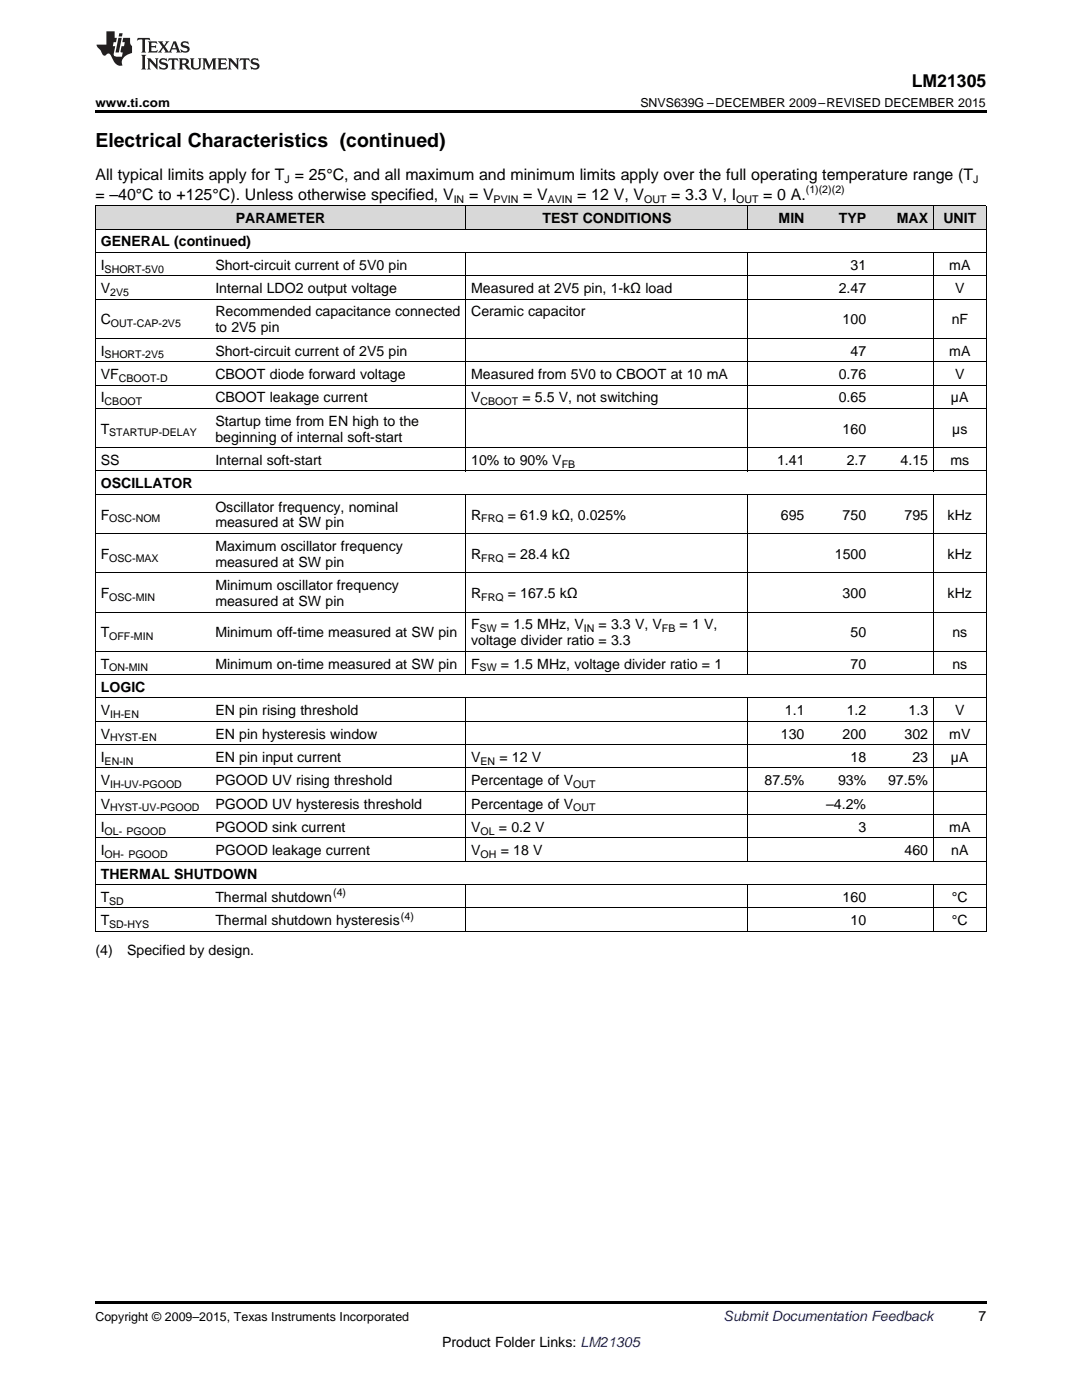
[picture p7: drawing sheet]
<svg xmlns="http://www.w3.org/2000/svg" width="216mm" height="279mm" viewBox="0 0 216 279" stroke-linecap="round" stroke-linejoin="round" font-family="sans-serif">
<defs><g id="words">
<text font-size="3.9" x="19" y="29.3">Electrical Characteristics (continued)</text>
<text font-size="3.5" x="181.9" y="17.3">LM21305</text>
<g font-size="3.2">
<text x="19" y="36">All typical limits apply for T = 25°C, and all maximum and minimum limits apply over the full operating temperature range (T</text>
<text x="19" y="39.9">= –40°C to +125°C). Unless otherwise specified, V</text>
<text x="93.6" y="39.9">= V</text>
<text x="104.4" y="39.9">= V</text>
<text x="115.2" y="39.9">= 12 V, V</text>
<text x="133.9" y="39.9">= 3.3 V, I</text>
<text x="152.3" y="39.9">= 0 A.</text>
</g>
<g font-size="2.8">
<text x="47.1" y="44.5">PARAMETER</text>
<text x="108.2" y="44.5">TEST CONDITIONS</text>
<text x="155.4" y="44.5">MIN</text>
<text x="167.4" y="44.5">TYP</text>
<text x="178.9" y="44.5">MAX</text>
<text x="188.2" y="44.5">UNIT</text>
<text x="20.1" y="49.2">GENERAL (continued)</text>
<text x="20.1" y="53.8">I</text>
<text x="43" y="53.8">Short-circuit current of 5V0 pin</text>
<text x="169.7" y="53.8">31</text>
<text x="189.4" y="53.8">mA</text>
<text x="20.1" y="58.5">V</text>
<text x="43" y="58.5">Internal LDO2 output voltage</text>
<text x="94" y="58.5">Measured at 2V5 pin, 1-kΩ load</text>
<text x="167.4" y="58.5">2.47</text>
<text x="190.6" y="58.5">V</text>
<text x="20.1" y="64.7">C</text>
<text x="43" y="63.1">Recommended capacitance connected</text>
<text x="94" y="63.1">Ceramic capacitor</text>
<text x="168.1" y="64.7">100</text>
<text x="189.9" y="64.7">nF</text>
<text x="20.1" y="71">I</text>
<text x="43" y="66.3">to 2V5 pin</text>
<text x="43" y="71">Short-circuit current of 2V5 pin</text>
<text x="169.7" y="71">47</text>
<text x="189.4" y="71">mA</text>
<text x="20.1" y="75.6">VF</text>
<text x="43" y="75.6">CBOOT diode forward voltage</text>
<text x="94" y="75.6">Measured from 5V0 to CBOOT at 10 mA</text>
<text x="167.4" y="75.6">0.76</text>
<text x="190.6" y="75.6">V</text>
<text x="20.1" y="80.3">I</text>
<text x="43" y="80.3">CBOOT leakage current</text>
<text x="94" y="80.3">V</text>
<text x="104.2" y="80.3">= 5.5 V, not switching</text>
<text x="167.4" y="80.3">0.65</text>
<text x="189.8" y="80.3">µA</text>
<text x="20.1" y="86.5">T</text>
<text x="43" y="84.9">Startup time from EN high to the</text>
<text x="43" y="88.1">beginning of internal soft-start</text>
<text x="168.1" y="86.5">160</text>
<text x="190" y="86.5">µs</text>
<text x="20.1" y="92.8">SS</text>
<text x="43" y="92.8">Internal soft-start</text>
<text x="94" y="92.8">10% to 90% V</text>
<text x="155" y="92.8">1.41</text>
<text x="168.9" y="92.8">2.7</text>
<text x="179.7" y="92.8">4.15</text>
<text x="189.7" y="92.8">ms</text>
<text x="20.1" y="97.4">OSCILLATOR</text>
<text x="20.1" y="103.7">F</text>
<text x="43" y="102.1">Oscillator frequency, nominal</text>
<text x="43" y="105.3">measured at SW pin</text>
<text x="94" y="103.7">R</text>
<text x="101.3" y="103.7">= 61.9 kΩ, 0.025%</text>
<text x="155.8" y="103.7">695</text>
<text x="168.1" y="103.7">750</text>
<text x="180.5" y="103.7">795</text>
<text x="189.1" y="103.7">kHz</text>
<text x="20.1" y="111.5">F</text>
<text x="43" y="109.9">Maximum oscillator frequency</text>
<text x="43" y="113.1">measured at SW pin</text>
<text x="94" y="111.5">R</text>
<text x="101.3" y="111.5">= 28.4 kΩ</text>
<text x="166.6" y="111.5">1500</text>
<text x="189.1" y="111.5">kHz</text>
<text x="20.1" y="119.3">F</text>
<text x="43" y="117.8">Minimum oscillator frequency</text>
<text x="94" y="119.3">R</text>
<text x="101.3" y="119.3">= 167.5 kΩ</text>
<text x="168.1" y="119.3">300</text>
<text x="189.1" y="119.3">kHz</text>
<text x="43" y="120.9">measured at SW pin</text>
<text x="94" y="125.6">F</text>
<text x="99.9" y="125.6">= 1.5 MHz, V</text>
<text x="119.5" y="125.6">= 3.3 V, V</text>
<text x="135.6" y="125.6">= 1 V,</text>
<text x="20.1" y="127.2">T</text>
<text x="43" y="127.2">Minimum off-time measured at SW pin</text>
<text x="94" y="128.8">voltage divider ratio = 3.3</text>
<text x="169.7" y="127.2">50</text>
<text x="190" y="127.2">ns</text>
<text x="20.1" y="133.4">T</text>
<text x="43" y="133.4">Minimum on-time measured at SW pin</text>
<text x="94" y="133.4">F</text>
<text x="99.9" y="133.4">= 1.5 MHz, voltage divider ratio = 1</text>
<text x="169.7" y="133.4">70</text>
<text x="190" y="133.4">ns</text>
<text x="20.1" y="138.1">LOGIC</text>
<text x="20.1" y="142.7">V</text>
<text x="43" y="142.7">EN pin rising threshold</text>
<text x="156.6" y="142.7">1.1</text>
<text x="168.9" y="142.7">1.2</text>
<text x="181.3" y="142.7">1.3</text>
<text x="190.6" y="142.7">V</text>
<text x="20.1" y="147.4">V</text>
<text x="43" y="147.4">EN pin hysteresis window</text>
<text x="155.8" y="147.4">130</text>
<text x="168.1" y="147.4">200</text>
<text x="180.5" y="147.4">302</text>
<text x="189.4" y="147.4">mV</text>
<text x="20.1" y="152">I</text>
<text x="43" y="152">EN pin input current</text>
<text x="94" y="152">V</text>
<text x="99.7" y="152">= 12 V</text>
<text x="169.7" y="152">18</text>
<text x="182.1" y="152">23</text>
<text x="189.8" y="152">µA</text>
<text x="20.1" y="156.7">V</text>
<text x="20.1" y="161.4">V</text>
<text x="43" y="156.7">PGOOD UV rising threshold</text>
<text x="43" y="161.4">PGOOD UV hysteresis threshold</text>
<text x="94" y="156.7">Percentage of V</text>
<text x="94" y="161.4">Percentage of V</text>
<text x="152.5" y="156.7">87.5%</text>
<text x="164.9" y="161.4">–4.2%</text>
<text x="167.2" y="156.7">93%</text>
<text x="177.2" y="156.7">97.5%</text>
<text x="20.1" y="166">I</text>
<text x="43" y="166">PGOOD sink current</text>
<text x="94" y="166">V</text>
<text x="99.6" y="166">= 0.2 V</text>
<text x="171.3" y="166">3</text>
<text x="189.4" y="166">mA</text>
<text x="20.1" y="170.7">I</text>
<text x="43" y="170.7">PGOOD leakage current</text>
<text x="94" y="170.7">V</text>
<text x="99.9" y="170.7">= 18 V</text>
<text x="180.5" y="170.7">460</text>
<text x="189.8" y="170.7">nA</text>
<text x="20.1" y="175.3">THERMAL SHUTDOWN</text>
<text x="20.1" y="180">T</text>
<text x="43" y="180">Thermal shutdown</text>
<text x="168.1" y="180">160</text>
<text x="189.9" y="180">°C</text>
<text x="20.1" y="184.6">T</text>
<text x="43" y="184.6">Thermal shutdown hysteresis</text>
<text x="169.7" y="184.6">10</text>
<text x="189.9" y="184.6">°C</text>
<text x="19" y="190.5">(4)</text>
<text x="25.4" y="190.5">Specified by design.</text>
<text x="195.3" y="263.6">7</text>
<text x="88.2" y="268.9">Product Folder Links: LM21305</text>
</g>
<text font-size="2.8" fill="#0000c8" x="144.4" y="263.6">Submit Documentation Feedback</text>
<g font-size="2.5">
<text x="19" y="21.4">www.ti.com</text>
<text x="127.8" y="21.4">SNVS639G –DECEMBER 2009–REVISED DECEMBER 2015</text>
<text x="19" y="263.6">Copyright © 2009–2015, Texas Instruments Incorporated</text>
</g>
<g font-size="2.1">
<text x="56.8" y="36.6">J</text>
<text x="90.5" y="40.5">IN</text>
<text x="98.5" y="40.5">PVIN</text>
<text x="109.3" y="40.5">AVIN</text>
<text x="128.5" y="40.5">OUT</text>
<text x="146.9" y="40.5">OUT</text>
<text x="160.8" y="38.6">(1)(2)(2)</text>
<text x="194.2" y="36.6">J</text>
<text x="20.9" y="54.4">SHORT-5V0</text>
<text x="22" y="59.1">2V5</text>
<text x="22.1" y="65.3">OUT-CAP-2V5</text>
<text x="20.9" y="71.5">SHORT-2V5</text>
<text x="23.7" y="76.2">CBOOT-D</text>
<text x="20.9" y="80.9">CBOOT</text>
<text x="95.9" y="80.9">CBOOT</text>
<text x="21.8" y="87.1">STARTUP-DELAY</text>
<text x="112.1" y="93.3">FB</text>
<text x="21.8" y="104.2">OSC-NOM</text>
<text x="96" y="104.2">FRQ</text>
<text x="21.8" y="112.1">OSC-MAX</text>
<text x="96" y="112.1">FRQ</text>
<text x="21.8" y="119.9">OSC-MIN</text>
<text x="96" y="119.9">FRQ</text>
<text x="21.8" y="127.7">OFF-MIN</text>
<text x="95.7" y="126.2">SW</text>
<text x="116.5" y="126.2">IN</text>
<text x="132.1" y="126.2">FB</text>
<text x="21.8" y="134">ON-MIN</text>
<text x="95.7" y="134">SW</text>
<text x="22" y="143.3">IH-EN</text>
<text x="22" y="148">HYST-EN</text>
<text x="20.9" y="152.6">EN-IN</text>
<text x="95.9" y="152.6">EN</text>
<text x="22" y="157.3">IH-UV-PGOOD</text>
<text x="22" y="161.9">HYST-UV-PGOOD</text>
<text x="114.4" y="157.3">OUT</text>
<text x="114.4" y="161.9">OUT</text>
<text x="20.9" y="166.6">OL- PGOOD</text>
<text x="95.9" y="166.6">OL</text>
<text x="20.9" y="171.2">OH- PGOOD</text>
<text x="95.9" y="171.2">OH</text>
<text x="66.5" y="178.9">(4)</text>
<text x="21.8" y="180.6">SD</text>
<text x="21.8" y="185.2">SD-HYS</text>
<text x="80" y="183.5">(4)</text>
</g>
</g></defs>
<g fill="#d8d8d8">
<path d="M19 41.1h22.9v4.7h-22.9z"/>
<path d="M41.9 41.1h51.1v4.7h-51.1z"/>
<path d="M93 41.1h56.3v4.7h-56.3z"/>
<path d="M149.3 41.1h12.3v4.7h-12.3z"/>
<path d="M161.6 41.1h12.4v4.7h-12.4z"/>
<path d="M174 41.1h12.3v4.7h-12.3z"/>
<path d="M186.3 41.1h10.5v4.7h-10.5z"/>
</g>
<path d="M19 22h177.8v.5h-177.8zM19 259.7h177.8v.5h-177.8z" fill="#000"/>
<g fill="none" stroke="#000" stroke-width=".2">
<path d="M19 59.7h177.8M19 55.1h177.8M19 50.4h177.8M19 45.7h177.8M19 41.1h177.8M19.1 41.1v144.8M92.9 41.1v4.7M92.9 50.4v43.7M149.2 41.1v4.7M149.2 50.4v43.7M186.2 41.1v4.7M186.2 50.4v43.7"/>
<path d="M196.8 41.1v144.8M19 76.9h177.8M19 72.2h177.8M19 67.5h177.8M19 98.7h177.8M19 94h177.8M19 89.3h177.8M19 81.5h177.8M92.9 98.7v36M149.2 98.7v36M186.2 98.7v36M19 114.3h177.8"/>
<path d="M19 106.5h177.8M19 139.3h177.8M19 134.6h177.8M19 130h177.8M19 122.1h177.8M92.9 139.3v32.6M149.2 139.3v32.6M186.2 139.3v32.6M19 157.9h177.8M19 153.3h177.8M19 148.6h177.8M19 144h177.8"/>
<path d="M19 176.5h177.8M19 171.9h177.8M19 167.2h177.8M19 162.6h177.8M92.9 176.6v9.3M149.2 176.6v9.3M186.2 176.6v9.3M19 185.9h177.8M19 181.2h177.8"/>
</g>
<g fill="#231f20">
<path d="M27.5 7.6l-.1 .5 .4-.2h.6v.1v2.1l-.2 .4h1l-.3-.4v-2.1l.1-.1h.5l.5 .2-.2-.5zM29.5 8.3l.2 .3v1.5l-.2 .4h1.8l.2-.6a1.04 1.04 0 0 1-1.3 .2v-.7h.6l.3 .2v-.6l-.3 .2h-.6v-.6l.8-.1 .4 .3-.2-.5zM31.5 8.3l.9 1.1-.9 1.1h.8l-.2-.2 .5-.7 .4 .7-.2 .2h1.5l-.1-.2 .1-.4h.9l.1 .4-.2 .2h1l-.3-.3-.7-1.9h-.5l-.9 2-.8-1 .9-1h-.8l.1 .3-.3 .5-.4-.6 .2-.2zM34.7 8.6l.4 1h-.7zM36.3 8.4a.63 .63 0 0 0-.2 .7 .63 .63 0 0 0 .6 .4l.6 .2 .1 .2a.75 .75 0 0 1-.7 .4 .75 .75 0 0 1-.6-.5l.1 .7 .1-.1a1.11 1.11 0 0 0 1.5-.6 1.13 1.13 0 0 0-1.2-.8l-.1-.4a1.04 1.04 0 0 1 1.2 .2l-.2-.5-.1 .1-.5-.2zM28.2 10.9l.2 .4v2.2l-.2 .4h1l-.3-.4v-2.2l.3-.4zM29.3 11.6l.3 .4v1.5l-.3 .4h.8l-.2-.4v-1.3l1.5 1.7v-1.9l.2-.4h-.7l.2 .4v.9l-1.1-1.3zM32 11.8a.62 .62 0 0 0-.2 .7 .62 .62 0 0 0 .6 .4l.6 .1 .1 .3a.76 .76 0 0 1-.7 .3 .76 .76 0 0 1-.6-.4l.1 .7 .1-.1a1.11 1.11 0 0 0 1.5-.6 1.13 1.13 0 0 0-1.2-.8l-.1-.4a1.04 1.04 0 0 1 1.2 .2l-.2-.6-.1 .1-.5-.1zM33.7 11.6l-.2 .6a.61 .61 0 0 1 .8-.3v1.6l-.2 .4h.9l-.2-.4v-1.6a.63 .63 0 0 1 .8 .3l-.2-.6zM35.6 11.6l.3 .4v1.5l-.3 .4h1l-.2-.2v-.8l.5 .2a.76 .76 0 0 0 1.2 .7l-1-1a.58 .58 0 0 0 .6-.5 .58 .58 0 0 0-.5-.6zM36.4 11.9h.1a.45 .45 0 0 1 .5 .1 .45 .45 0 0 1 .1 .5l-.7 .2zM37.9 11.6l.2 .2a2.17 2.17 0 0 0 .3 1.9 .99 .99 0 0 0 1.6-.6v-1.1l.2-.4h-.7l.2 .2a1.92 1.92 0 0 1-.2 1.8 .6 .6 0 0 1-.9-.5v-1.1l.2-.4zM40.4 11.6l.2 .4v1.5l-.2 .4h.7l-.2-.4v-1.4l.8 1.8 .8-1.8v1.4l-.2 .4h.9l-.2-.4v-1.5l.2-.4h-.8l-.6 1.5-.6-1.5zM43.4 11.6l.2 .4v1.5l-.2 .4h1.8l.2-.6a1.04 1.04 0 0 1-1.3 .1v-.6h.5l.4 .2v-.6l-.4 .2h-.5v-.7h.8l.3 .3-.1-.6zM45.5 11.6l.2 .4v1.5l-.2 .4h.7l-.2-.4v-1.3l1.5 1.7v-1.9l.2-.4h-.7l.2 .4v.9l-1.1-1.3zM47.9 11.6l-.1 .6a.61 .61 0 0 1 .8-.3v1.6l-.3 .4h1l-.3-.4 .1-1.6a.63 .63 0 0 1 .7 .3l-.1-.6zM50.2 11.8a.62 .62 0 0 0-.2 .7 .62 .62 0 0 0 .6 .4l.6 .1 .2 .3a.76 .76 0 0 1-.8 .3 .76 .76 0 0 1-.6-.4l.1 .7 .2-.1a1.11 1.11 0 0 0 1.5-.6 1.13 1.13 0 0 0-1.3-.8l-.1-.4a1.04 1.04 0 0 1 1.2 .2l-.1-.6-.2 .1-.5-.1z"/>
<path d="M21.2 6.3v2.6h-1.9l.1 .4 .7 .9a.91 .91 0 0 0 1 .8 .56 .56 0 0 1 .5-.3 .56 .56 0 0 1 .5 .3l.4 .8a1.53 1.53 0 0 0 1.9 1.2 1.54 1.54 0 0 1 1-2.1l.9-.3v-1.4a1.52 1.52 0 0 1-.3-1.6h-1.4l-.2 .8h.5l-.2 .8h-.4l-.2 1v.2l.4 .1-.2 .8a1.93 1.93 0 0 1-1.6-.3l.3-1.8h-.5l.2-.8h.4l.2-.8h-.4v-1.3zM23.6 7.6l-.6 2.9h.7l.6-2.9zM23.8 6.6l-.1 .7h.6l.2-.7z"/>
</g>
<use href="#words"/>
</svg>
